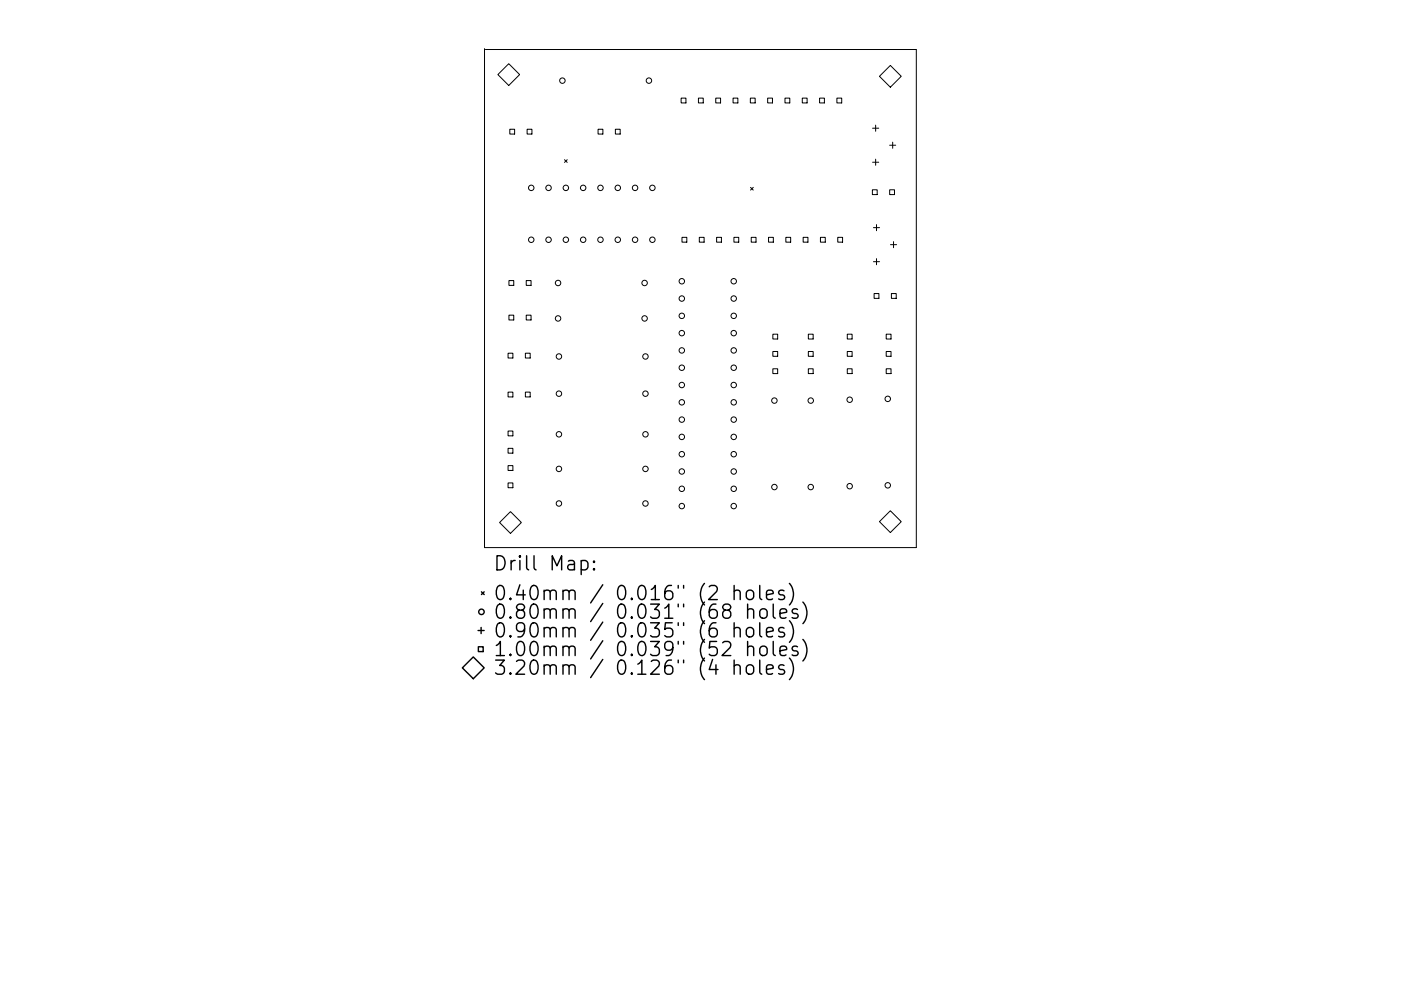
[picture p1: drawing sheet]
<svg xmlns="http://www.w3.org/2000/svg" width="297mm" height="210mm" viewBox="0 0 297 210" stroke-linecap="round" stroke-linejoin="round" font-family="sans-serif">
<defs><g id="words">
<g font-size="4.2">
<text x="104.7" y="121.1">Drill Map:</text>
<text x="104.7" y="127.4">0.40mm / 0.016&quot; (2 holes)</text>
<text x="104.7" y="131.3">0.80mm / 0.031&quot; (68 holes)</text>
<text x="104.7" y="135.3">0.90mm / 0.035&quot; (6 holes)</text>
<text x="104.7" y="139.2">1.00mm / 0.039&quot; (52 holes)</text>
<text x="104.7" y="143.2">3.20mm / 0.126&quot; (4 holes)</text>
</g>
</g></defs>
<g fill="none" stroke="#000" stroke-width=".21">
<path d="M102.7 10.3v105.9h91.6v-105.7h-91.4M107.9 13.5l2.3 2.3-2.3 2.3-2.3-2.3zM188.8 13.9l2.3 2.3-2.3 2.3-2.3-2.3zM108.1 27.4h1v1h-1zM111.8 27.4h1v1h-1zM119.7 33.9l.6 .6M120.3 33.9l-.6 .6M126.8 27.4h1v1h-1zM130.5 27.4h1v1h-1zM144.4 20.8h1v1h-1zM148.1 20.8h1v1h-1zM151.8 20.8h1v1h-1z"/>
<path d="M155.4 20.8h1v1h-1zM159.1 20.8h1v1h-1zM159.1 39.8l.6 .5M159.7 39.8l-.6 .5M162.8 20.8h1v1h-1zM166.4 20.8h1.1v1h-1.1zM170.1 20.8h1v1h-1zM173.8 20.8h1v1h-1zM177.4 20.8h1.1v1h-1.1zM185 27.2h1.3M185 34.4h1.3M185.7 26.5v1.3"/>
<path d="M185.7 33.8v1.3M188.6 30.8h1.3M189.3 30.2v1.3M107.9 59.5h1v1.1h-1zM111.6 59.5h1v1.1h-1zM144.6 50.4h1v1h-1zM148.3 50.4h1v1h-1zM151.9 50.4h1.1v1h-1.1zM155.6 50.4h1v1h-1zM159.3 50.4h1v1h-1zM162.9 50.4h1.1v1h-1.1zM166.6 50.4h1v1h-1z"/>
<path d="M170.3 50.4h1v1h-1zM174 50.4h1v1h-1zM177.6 50.4h1v1h-1zM185 40.3h1v1h-1zM185.2 48.3h1.3M185.2 55.5h1.3M185.8 47.6v1.3M185.8 54.9v1.3M188.6 40.3h1v1h-1zM188.8 51.9h1.3M189.4 51.3v1.3M107.7 74.9h1v1.1h-1z"/>
<path d="M107.9 66.9h1v1h-1zM111.4 74.9h1v1.1h-1zM111.6 66.9h1v1h-1zM163.9 70.9h1v1h-1zM163.9 74.6h1v1h-1zM163.9 78.2h1v1.1h-1zM171.4 70.9h1v1h-1zM171.4 74.6h1v1h-1zM171.4 78.2h1v1.1h-1zM179.6 70.9h1.1v1h-1.1zM179.6 74.6h1.1v1h-1.1zM179.6 78.2h1.1v1.1h-1.1z"/>
<path d="M185.3 62.3h1v1h-1zM187.9 70.9h1v1h-1zM187.9 74.6h1v1h-1zM187.9 78.2h1v1.1h-1zM189 62.3h1v1h-1zM107.7 83.2h1v1h-1zM107.7 91.5h1v1h-1zM107.7 95.1h1v1h-1zM107.7 98.8h1v1h-1zM111.4 83.2h1v1h-1zM105.9 110.9l2.3-2.4 2.3 2.4-2.3 2.3zM107.7 102.5h1v1h-1z"/>
<path d="M186.5 110.7l2.3-2.3 2.3 2.3-2.3 2.3z"/>
<circle cx="119.2" cy="17.1" r=".58"/>
<circle cx="137.6" cy="17.1" r=".58"/>
<circle cx="112.6" cy="39.9" r=".58"/>
<circle cx="116.3" cy="39.9" r=".58"/>
<circle cx="120" cy="39.9" r=".58"/>
<circle cx="123.6" cy="39.9" r=".58"/>
<circle cx="127.3" cy="39.9" r=".58"/>
<circle cx="131" cy="39.9" r=".58"/>
<circle cx="134.6" cy="39.9" r=".58"/>
<circle cx="138.3" cy="39.9" r=".58"/>
<circle cx="112.6" cy="50.9" r=".58"/>
<circle cx="116.3" cy="50.9" r=".58"/>
<circle cx="120" cy="50.9" r=".58"/>
<circle cx="123.6" cy="50.9" r=".58"/>
<circle cx="127.3" cy="50.9" r=".58"/>
<circle cx="131" cy="50.9" r=".58"/>
<circle cx="134.6" cy="50.9" r=".58"/>
<circle cx="138.3" cy="50.9" r=".58"/>
<circle cx="144.6" cy="59.7" r=".58"/>
<circle cx="155.6" cy="59.7" r=".58"/>
<circle cx="118.3" cy="60" r=".58"/>
<circle cx="118.3" cy="67.6" r=".58"/>
<circle cx="118.5" cy="75.6" r=".58"/>
<circle cx="136.7" cy="60" r=".58"/>
<circle cx="136.7" cy="67.6" r=".58"/>
<circle cx="136.9" cy="75.6" r=".58"/>
<circle cx="144.6" cy="63.3" r=".58"/>
<circle cx="144.6" cy="78" r=".58"/>
<circle cx="144.6" cy="74.4" r=".58"/>
<circle cx="144.6" cy="70.7" r=".58"/>
<circle cx="144.6" cy="67" r=".58"/>
<circle cx="155.6" cy="63.3" r=".58"/>
<circle cx="155.6" cy="78" r=".58"/>
<circle cx="155.6" cy="74.4" r=".58"/>
<circle cx="155.6" cy="70.7" r=".58"/>
<circle cx="155.6" cy="67" r=".58"/>
<circle cx="118.5" cy="83.5" r=".58"/>
<circle cx="118.5" cy="99.5" r=".58"/>
<circle cx="118.5" cy="92.1" r=".58"/>
<circle cx="136.9" cy="83.5" r=".58"/>
<circle cx="136.9" cy="99.5" r=".58"/>
<circle cx="136.9" cy="92.1" r=".58"/>
<circle cx="144.6" cy="81.7" r=".58"/>
<circle cx="144.6" cy="89" r=".58"/>
<circle cx="144.6" cy="85.4" r=".58"/>
<circle cx="144.6" cy="96.4" r=".58"/>
<circle cx="144.6" cy="92.7" r=".58"/>
<circle cx="155.6" cy="89" r=".58"/>
<circle cx="155.6" cy="81.7" r=".58"/>
<circle cx="155.6" cy="85.4" r=".58"/>
<circle cx="155.6" cy="96.4" r=".58"/>
<circle cx="155.6" cy="92.7" r=".58"/>
<circle cx="164.2" cy="85" r=".58"/>
<circle cx="171.9" cy="85" r=".58"/>
<circle cx="180.1" cy="84.8" r=".58"/>
<circle cx="188.2" cy="84.6" r=".58"/>
<circle cx="118.5" cy="106.8" r=".58"/>
<circle cx="136.9" cy="106.8" r=".58"/>
<circle cx="144.6" cy="107.4" r=".58"/>
<circle cx="144.6" cy="103.7" r=".58"/>
<circle cx="144.6" cy="100" r=".58"/>
<circle cx="155.6" cy="107.4" r=".58"/>
<circle cx="155.6" cy="103.7" r=".58"/>
<circle cx="155.6" cy="100" r=".58"/>
<circle cx="164.2" cy="103.3" r=".58"/>
<circle cx="171.9" cy="103.3" r=".58"/>
<circle cx="180.1" cy="103.2" r=".58"/>
<circle cx="188.2" cy="103" r=".58"/>
</g>
<g fill="none" stroke="#000" stroke-width=".3">
<path d="M123.2 119.1l.9-.2 .6 .6v.8l-.3 .5-.3 .1-.9-.1M125.9 119.1l.2 .1-.2 .1-.1-.1 .1-.1v.2M100.3 139.4l2.4 2.3-2.4 2.3-2.3-2.3zM101.4 133.8h1.3M101.4 137.2h1v1h-1zM102 133.1v1.3M102.1 125.6l.6 .5M102.7 125.6l-.6 .5M125.9 120.6l.2 .2-.2 .1-.1-.1 .1-.2v.3M155.7 125.5a.74 .74 0 0 1 1.2 .1v1.6M155.7 133.4a.74 .74 0 0 1 1.2 .2v1.5M155.7 124.2v3"/>
<path d="M155.7 132.1v3M158.4 125.5a.81 .81 0 0 1 .8-.3 .81 .81 0 0 1 .6 .6v.8a.81 .81 0 0 1-.8 .6 .81 .81 0 0 1-.8-.6v-.8zM158.4 133.4a.81 .81 0 0 1 .8-.3 .81 .81 0 0 1 .6 .6v.9a.81 .81 0 0 1-.8 .6 .81 .81 0 0 1-.8-.6v-.9zM158.5 129.5a.74 .74 0 0 1 1.3 .1v1.6M158.5 137.4a.74 .74 0 0 1 1.3 .1v1.6M158.5 128.2v3M158.5 136.1v3M161.1 124.2v2.6l.4 .4M161.1 132.1v2.6l.4 .4M161.4 129.3a.81 .81 0 0 1 1.3 .4v.9a.81 .81 0 0 1-.8 .6 .81 .81 0 0 1-.8-.6v-.9zM161.4 137.2a.81 .81 0 0 1 1.3 .5v.8a.81 .81 0 0 1-.8 .6 .81 .81 0 0 1-.8-.6v-.8zM162.5 126.2l1.4-.3-.1-.5-.9-.2-.4 .4v1.2l.2 .3 .2 .1 .9-.1"/>
<path d="M162.5 134.1l1.4-.3-.1-.5-.9-.2-.4 .5v1.1l.2 .3 .2 .1 .9-.1M163.9 128.2v2.5l.5 .5M163.9 136.1v2.6l.5 .4M165.4 130.2l1.4-.3-.1-.6-.9-.1-.4 .4v1.1l.1 .3 .3 .2 .9-.2M165.4 138.1l1.4-.3-.1-.6-.9-.1-.4 .4v1.2l.1 .2 .3 .2 .9-.2M166.2 125.4l-.7-.2-.4 .4 .1 .5 1 .3 .2 .2-.2 .5-.3 .1-.8-.1M166.2 133.3l-.7-.2-.4 .5 .1 .4 1 .3 .2 .3-.2 .4-.3 .1-.8-.1M167.4 123.8a3.4 3.4 0 0 1 0 4.6M167.4 131.7a3.4 3.4 0 0 1 0 4.6M167.4 139.6a3.4 3.4 0 0 1 0 4.6M169.1 129.3l-.7-.1-.5 .4 .2 .4 1 .3 .1 .3-.1 .4-.3 .2-.9-.2M169.1 137.2l-.7-.1-.5 .4 .2 .4 1 .3 .1 .3-.1 .4-.3 .2-.9-.2"/>
<path d="M170.2 127.7a3.4 3.4 0 0 1 0 4.6M170.2 135.7a3.4 3.4 0 0 1 0 4.5M155.7 141.3a.74 .74 0 0 1 1.2 .2v1.5M155.7 140v3M158.4 141.3a.81 .81 0 0 1 .8-.3 .81 .81 0 0 1 .6 .6v.9a.81 .81 0 0 1-.8 .6 .81 .81 0 0 1-.8-.6v-.9zM161.1 140v2.6l.4 .4M162.5 142l1.4-.2-.1-.6-.9-.2-.4 .5v1.1l.2 .3 .2 .1 .9-.1M166.2 141.2l-.7-.2-.4 .5 .1 .4 1 .3 .2 .3-.2 .4-.3 .1-.8-.1"/>
<circle cx="102.1" cy="129.8" r=".58"/>
</g>
<use href="#words"/>
</svg>
